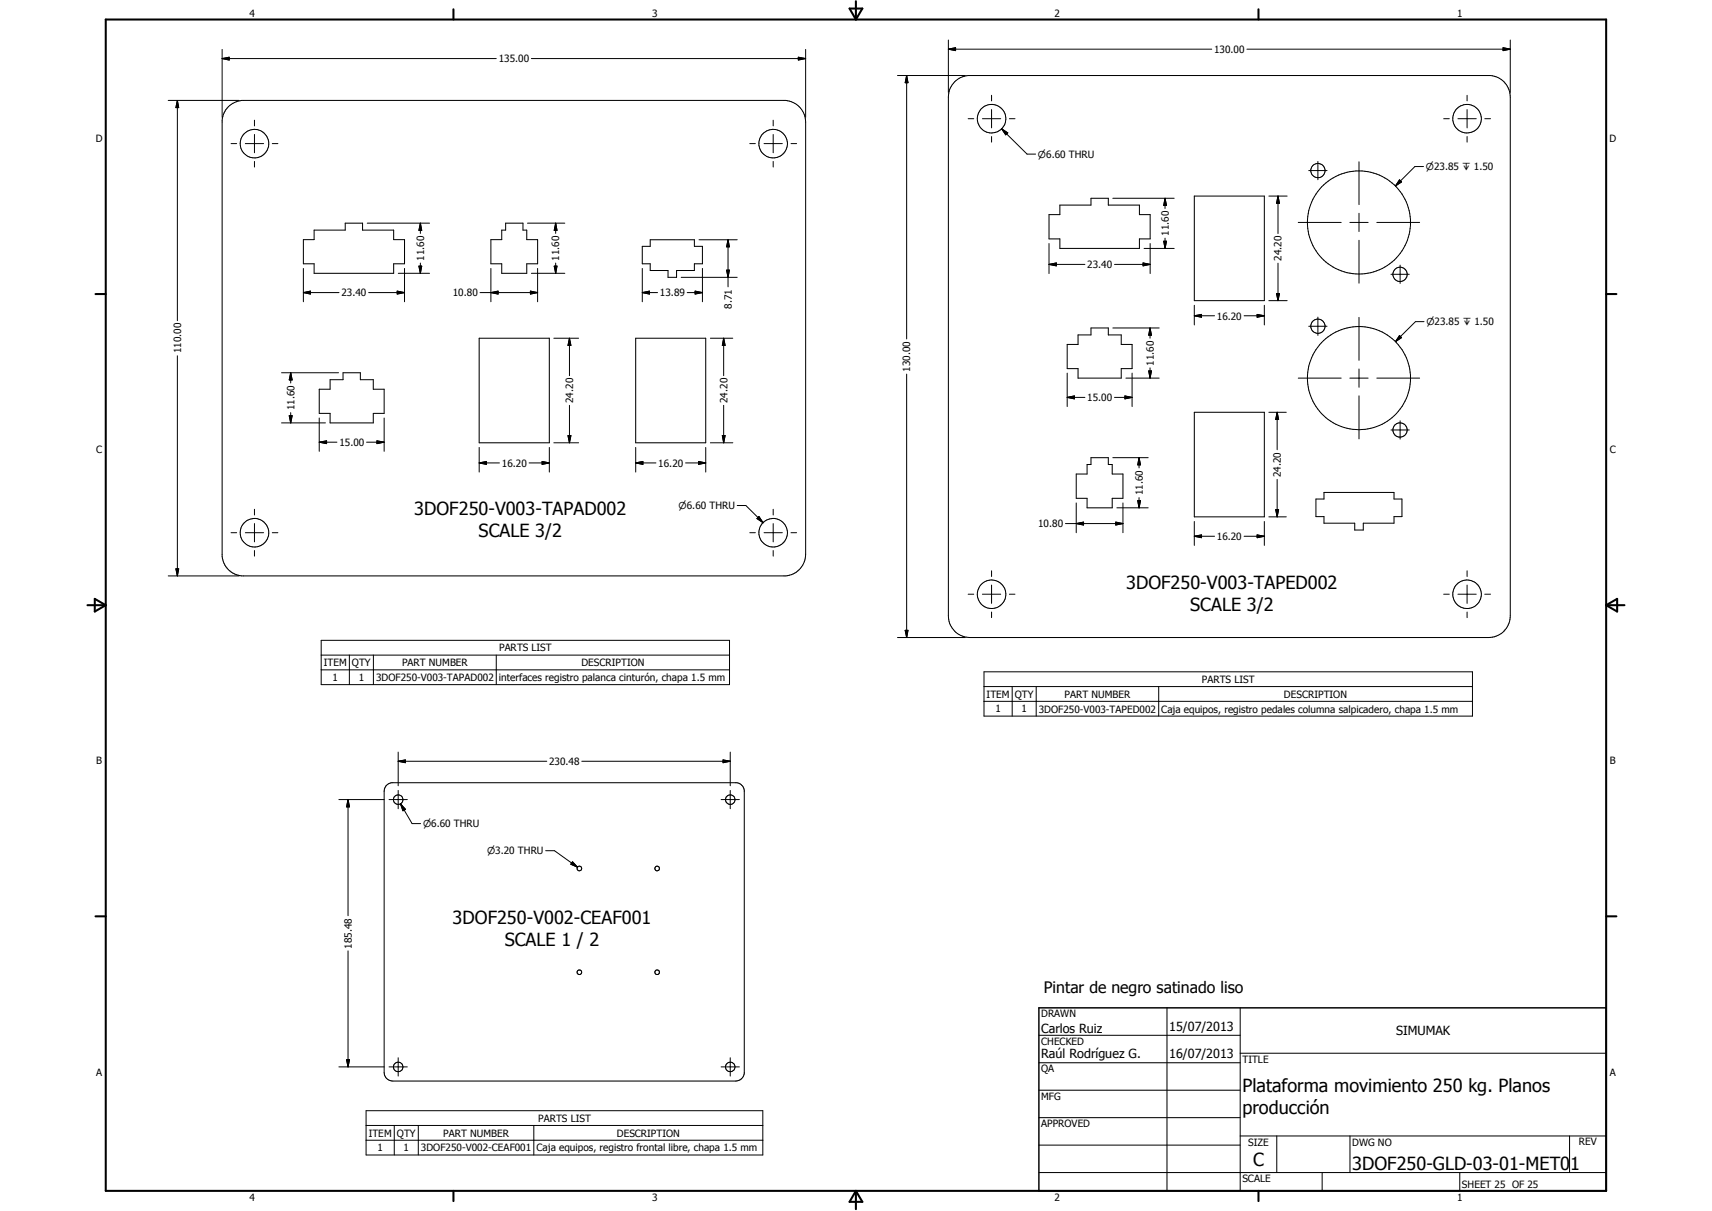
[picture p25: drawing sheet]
<svg xmlns="http://www.w3.org/2000/svg" width="594mm" height="420mm" viewBox="0 0 594 420" stroke-linecap="round" stroke-linejoin="round" font-family="sans-serif">
<defs><g id="words">
<g font-size="6.3">
<text x="143.8" y="178.7">3DOF250-V003-TAPAD002</text>
<text x="166.1" y="186.2">SCALE 3/2</text>
<text x="390.8" y="204.5">3DOF250-V003-TAPED002</text>
<text x="413" y="212">SCALE 3/2</text>
<text x="157" y="320.7">3DOF250-V002-CEAF001</text>
<text x="175.1" y="328.2">SCALE 1 / 2</text>
<text x="431.1" y="378.8">Plataforma movimiento 250 kg. Planos</text>
<text x="431.1" y="386.4">producción</text>
<text x="434.8" y="404.7">C</text>
<text x="469.2" y="406">3DOF250-GLD-03-01-MET01</text>
</g>
<text font-size="5.5" x="362.2" y="344.6">Pintar de negro satinado liso</text>
<g font-size="4.4">
<text x="361.3" y="358.4">Carlos Ruiz</text>
<text x="405.7" y="357.7">15/07/2013</text>
<text x="484.5" y="359.1">SIMUMAK</text>
<text x="361.3" y="367.1">Raúl Rodríguez G.</text>
<text x="405.7" y="367.2">16/07/2013</text>
</g>
<g font-size="3.5">
<text x="86.6" y="5.8">4</text>
<text x="226.3" y="5.8">3</text>
<text x="365.9" y="5.8">2</text>
<text x="505.6" y="5.8">1</text>
<text x="173.1" y="21.6">135.00</text>
<text x="421.3" y="18.4">130.00</text>
<text x="33.3" y="49.4">D</text>
<text x="558.5" y="49.4">D</text>
<text x="405.6" y="81.9" transform="rotate(-90 405.6 81.9)">11.60</text>
<text x="147.1" y="90.5" transform="rotate(-90 147.1 90.5)">11.60</text>
<text x="194.1" y="90.5" transform="rotate(-90 194.1 90.5)">11.60</text>
<text x="377.3" y="93">23.40</text>
<text x="444.7" y="90.6" transform="rotate(-90 444.7 90.6)">24.20</text>
<text x="118.5" y="102.8">23.40</text>
<text x="157.1" y="102.8">10.80</text>
<text x="229" y="102.8">13.89</text>
<text x="253.9" y="107.1" transform="rotate(-90 253.9 107.1)">8.71</text>
<text x="422.3" y="110.9">16.20</text>
<text x="62.9" y="122.6" transform="rotate(-90 62.9 122.6)">110.00</text>
<text x="315.8" y="129" transform="rotate(-90 315.8 129)">130.00</text>
<text x="400.4" y="126.8" transform="rotate(-90 400.4 126.8)">11.60</text>
<text x="102.2" y="142.4" transform="rotate(-90 102.2 142.4)">11.60</text>
<text x="198.9" y="139.9" transform="rotate(-90 198.9 139.9)">24.20</text>
<text x="252.4" y="139.9" transform="rotate(-90 252.4 139.9)">24.20</text>
<text x="377.3" y="139.2">15.00</text>
<text x="117.8" y="154.7">15.00</text>
<text x="33.4" y="157.3">C</text>
<text x="174.2" y="161.9">16.20</text>
<text x="228.4" y="161.9">16.20</text>
<text x="558.6" y="157.3">C</text>
<text x="444.5" y="165.6" transform="rotate(-90 444.5 165.6)">24.20</text>
<text x="396.6" y="171.9" transform="rotate(-90 396.6 171.9)">11.60</text>
<text x="360.2" y="183">10.80</text>
<text x="422.3" y="187.4">16.20</text>
<text x="173.2" y="226">PARTS LIST</text>
<text x="112.3" y="231.1">ITEM</text>
<text x="122.1" y="231.2">QTY</text>
<text x="139.5" y="231.1">PART NUMBER</text>
<text x="201.8" y="231.2">DESCRIPTION</text>
<text x="115.4" y="236.3">1</text>
<text x="124.5" y="236.3">1</text>
<text x="130.5" y="236.3">3DOF250-V003-TAPAD002</text>
<text x="173.1" y="236.4">interfaces registro palanca cinturón, chapa 1.5 mm</text>
<text x="417.1" y="236.9">PARTS LIST</text>
<text x="342.3" y="242.1">ITEM</text>
<text x="352.1" y="242.1">QTY</text>
<text x="369.4" y="242.1">PART NUMBER</text>
<text x="445.6" y="242.1">DESCRIPTION</text>
<text x="345.4" y="247.2">1</text>
<text x="354.4" y="247.2">1</text>
<text x="360.5" y="247.2">3DOF250-V003-TAPED002</text>
<text x="403" y="247.2">Caja equipos, registro pedales columna salpicadero, chapa 1.5 mm</text>
<text x="33.4" y="265.2">B</text>
<text x="190.5" y="265.4">230.48</text>
<text x="558.6" y="265.2">B</text>
<text x="122.1" y="329.1" transform="rotate(-90 122.1 329.1)">185.48</text>
<text x="361.3" y="353">DRAWN</text>
<text x="361.3" y="362.5">CHECKED</text>
<text x="431.1" y="368.7">TITLE</text>
<text x="33.4" y="373.2">A</text>
<text x="361.3" y="372.1">QA</text>
<text x="558.6" y="373.2">A</text>
<text x="361.3" y="381.6">MFG</text>
<text x="186.8" y="389.2">PARTS LIST</text>
<text x="128" y="394.3">ITEM</text>
<text x="137.7" y="394.4">QTY</text>
<text x="153.8" y="394.3">PART NUMBER</text>
<text x="214" y="394.4">DESCRIPTION</text>
<text x="361.3" y="391.1">APPROVED</text>
<text x="131" y="399.5">1</text>
<text x="140" y="399.5">1</text>
<text x="146.1" y="399.5">3DOF250-V002-CEAF001</text>
<text x="186.1" y="399.5">Caja equipos, registro frontal libre, chapa 1.5 mm</text>
<text x="433.1" y="397.5">SIZE</text>
<text x="469.2" y="397.5">DWG NO</text>
<text x="547.9" y="397.4">REV</text>
<text x="431.1" y="410.2">SCALE</text>
<text x="507.3" y="412.3">SHEET 25 OF 25</text>
<text x="86.6" y="416.7">4</text>
<text x="226.3" y="416.7">3</text>
<text x="365.9" y="416.7">2</text>
<text x="505.6" y="416.7">1</text>
</g>
<g font-size="3.3">
<text x="360.2" y="54.8">n6.60 THRU</text>
<text x="494.8" y="59.1">n23.85 x 1.50</text>
<text x="495" y="112.9">n23.85 x 1.50</text>
<text x="235.5" y="176.7">n6.60 THRU</text>
<text x="146.8" y="287">n6.60 THRU</text>
<text x="169" y="296.5">n3.20 THRU</text>
</g>
</g></defs>
<g fill="none" stroke="#000" stroke-width=".35">
<path d="M77.1 17.1v23.6M277 19.9l2.6 .4-2.6 .5zM279.6 17.1v23.6M329.1 17.1l2.5-.5v1zM329.1 13.9v18.2M329.1 17.1h91.4M432.7 17.1h91.4M521.6 16.6l2.5 .5-2.5 .5zM524.1 13.9v18.2M58.4 34.8h24.6M61.5 34.8l.5 2.5h-1zM61.5 34.8v76.5"/>
<path d="M77.1 20.3l2.4-.4v.9zM77.1 20.3h95.1M79.2 37a8.2 8.2 0 0 1 4.7-2.2h188.8a7.6 7.6 0 0 1 6.9 7.5v150a7.6 7.6 0 0 1-6.9 7.5h-188.8a7.5 7.5 0 0 1-6.8-6.8v-151.3l.7-2.5zM184.4 20.3h95.2M311.4 26.2h23.6M314.6 26.2l.5 2.5h-1zM314.6 26.2v91.4M331.3 28.4a7.5 7.5 0 0 1 4.7-2.2h181.2a7.5 7.5 0 0 1 6.9 7.5v180a7.5 7.5 0 0 1-7.5 7.5h-180a7.4 7.4 0 0 1-7.5-7.5v-180a7.2 7.2 0 0 1 2.2-5.3zM344.1 33.1v1.9M344.1 38v6.4M509.1 33.1v1.9M509.1 38v6.4"/>
<path d="M80.2 49.8h1.9M85.1 49.8h6.4M88.3 41.7v2M88.3 46.7v6.3M88.3 56v2M94.5 49.8h1.9M260.2 49.8h1.9M265.1 49.8h6.4M268.3 41.7v2M268.3 46.7v6.3M268.3 56v2M274.5 49.8h1.9"/>
<path d="M336 41.2h1.9M340.9 41.2h6.4M344.1 47.4v1.9M347.6 44.7l2.1 1.4-.7 .7zM347.6 44.7l8.8 8.8h3M350.3 41.2h1.9M454.1 59.2h6.4M457.3 56v6.4M471.6 56.1v14.9M494 57.8h-3l-6.8 6.7M501 41.2h1.9M505.9 41.2h6.4"/>
<path d="M509.1 47.4v1.9M515.2 41.2h2M127.4 77.4h21.6M145.9 77.4l.4 2.5h-.9zM145.9 77.4v3.6M175.5 77.4h6v2.4h1.3v3.3h3.8v8.4h-3.8v3.3h-8.7v-3.3h-3.8v-8.4h3.8v-3.3h1.4zM183 77.4h13M192.8 77.4l.5 2.5h-1zM192.8 77.4v3.6M364 74.5h3.8v-3.3h10.8v-2.4h6v2.4h10.8v3.3h3.7v8.4h-3.7v3.3h-27.6v-3.3h-3.8zM386.2 68.8h21.3M404.3 68.8l.5 2.5h-1z"/>
<path d="M404.3 68.8v3.5M414.4 68h24.3v36.3h-24.3zM440.3 68h6.4M443.5 68l.5 2.5h-1zM443.5 68v13M450.5 77.2h14.9M468.4 77.2h6.4M471.6 74v6.3M477.8 77.2h14.8M485.6 62.4l.8 .7-2.2 1.4zM105.3 83.1h3.7v-3.3h10.8v-2.4h6v2.4h10.8v3.3h3.8v8.4h-3.8v3.3h-27.6v-3.3h-3.7zM105.3 93.1v11.6"/>
<path d="M138.2 94.8h10.8M140.4 93.1v11.6M145.4 92.3h.9l-.4 2.5zM145.9 91.3v3.5M170.3 93.1v11.6M184.4 94.8h11.6M186.6 93.1v11.6M192.3 92.3h1l-.5 2.5zM192.8 91.3v3.5M222.9 85.5h2.7v-2.3h15.4v2.3h2.7v6h-2.7v2.4h-6.2v2.3h-3v-2.3h-6.2v-2.4h-2.7zM222.9 93.1v11.6M236.4 96.2h19.4"/>
<path d="M242.6 83.2h13.2M243.7 93.1v11.6M252.1 93.7h1l-.5 2.5zM252.6 83.2l.5 2.4h-1zM252.6 83.2v16.3M364 91.7l2.6-.5v1zM364 84.5v10.4M364 91.7h12.5M386.8 91.7h12.3M396.7 91.2l2.4 .5-2.4 .5zM397 86.2h10.5M399.1 84.5v10.4"/>
<path d="M403.8 83.7h1l-.5 2.5zM404.3 82.6v3.6M443.5 91.3v13M471.6 83.4v14.9M482.7 95.2h6.3M485.9 92v6.3M105.3 101.5l2.4-.5v1zM105.3 101.5h12.3M127.9 101.5h12.5M137.8 101l2.6 .5-2.6 .5zM166.3 117.3h24.3v36.3h-24.3zM166.6 101.5h20"/>
<path d="M170.3 101.5l2.5-.5v1zM184.1 101l2.5 .5-2.5 .5zM192.2 117.3h8.6M197.6 117.3l.5 2.5h-1zM197.6 117.3v13M220.6 117.3h24.3v36.3h-24.3zM222.9 101.5l2.5-.5v1zM222.9 101.5h5.3M238.5 101.5h5.2M241.2 101l2.5 .5-2.5 .5zM246.5 117.3h7.8M251.1 117.3l.5 2.5h-1z"/>
<path d="M251.1 117.3v13M370.3 119.5h3.8v-3.3h4.5v-2.4h6v2.4h4.5v3.3h3.7v8.4h-3.7v3.3h-15v-3.3h-3.8zM386.2 113.8h16M399.1 113.8l.5 2.5h-1zM399.1 113.8v3.5M414.4 109.6l2.5-.5v1zM414.4 105.9v6.8M414.4 109.6h7.1M431.7 109.6h7M436.2 109.1l2.5 .5-2.5 .5zM438.7 105.9v6.8M440.3 104.3h6.4"/>
<path d="M443 101.9h1l-.5 2.4zM454.1 113.2h6.4M457.3 110v6.4M471.6 110.1v14.9M485.6 116.4l.8 .7-2.2 1.4zM494.1 111.6h-2.9l-7 6.9M61.5 123.4v76.4M97.7 129.3h19.8M100.9 129.3l.5 2.5h-1zM100.9 129.3v3.6M110.8 135h3.7v-3.3h4.5v-2.4h6v2.4h4.5v3.3h3.8v8.4h-3.8v3.3h-15v-3.3h-3.7zM314.6 129.8v91.4"/>
<path d="M370.3 137.9l2.5-.5v1zM370.3 129.5v11.6M370.3 137.9h6.2M386.8 137.9h6M390.3 137.4l2.5 .5-2.5 .5zM390.7 131.2h11.5M392.8 129.5v11.6M398.6 128.7h1l-.5 2.5zM399.1 127.6v3.6M450.5 131.2h14.9M468.4 131.2h6.4M471.6 128v6.4"/>
<path d="M471.6 137.3v15M477.8 131.2h14.8M97.7 146.7h15.2M100.4 144.2h1l-.5 2.5zM100.9 143.2v3.5M110.8 153.4l2.5-.4v.9zM110.8 145v11.6M110.8 153.4h6.1M127.2 153.4h6.1M130.8 153l2.5 .4-2.5 .5zM133.3 145v11.6M166.3 155.2v8.6"/>
<path d="M190.6 155.2v8.6M192.2 153.6h8.6M197.1 151.1h1l-.5 2.5zM197.6 140.6v13M220.6 155.2v8.6M244.9 155.2v8.6M246.5 153.6h7.8M250.6 151.1h1l-.5 2.5zM251.1 140.6v13M378.6 158.8h6v2.4h1.3v3.3h3.8v8.4h-3.8v3.3h-8.7v-3.3h-3.7v-8.4h3.7v-3.3h1.4zM386.2 158.8h12.2M395.3 158.8l.5 2.5h-1z"/>
<path d="M395.3 158.8v3.5M414.4 143h24.3v36.3h-24.3zM440.3 143h6.1M443.2 143l.5 2.5h-1zM443.2 143v13M482.7 149.2h6.3M485.9 146v6.4M88.3 176.7v2M166.3 160.6l2.5-.5v1zM166.3 160.6h7M183.6 160.6h7M188.1 160.1l2.5 .5-2.5 .5z"/>
<path d="M220.6 160.6l2.5-.5v1zM220.6 160.6h7M237.9 160.6h7M242.4 160.1l2.5 .5-2.5 .5zM255.8 175.4h3l6 6M263.3 179.2l1.5 2.2-2.1-1.5zM268.3 176.7v2M373.5 174.5v10.3M387.6 176.2h10.8M389.7 174.5v10.3M394.8 173.7h1l-.5 2.5zM395.3 172.6v3.6"/>
<path d="M440.3 179.3h6.1M442.7 176.8h1l-.5 2.5zM443.2 166.3v13M456.6 173.1h2.8v-2.2h24.3v2.2h2.8v6.1h-2.8v2.3h-10.6v2.4h-3v-2.4h-10.7v-2.3h-2.8zM58.4 199.8h24.6M61 197.4h1l-.5 2.4zM80.2 184.8h1.9M85.1 184.8h6.4M88.3 181.7v6.3M88.3 191v2M94.5 184.8h1.9M260.2 184.8h1.9"/>
<path d="M265.1 184.8h6.4M268.3 181.7v6.3M268.3 191v2M274.5 184.8h1.9M344.1 198v2M369.7 181.7h20M373.5 181.7l2.5-.6v1.1zM387.2 181.1l2.5 .6-2.5 .5zM414.4 186.1l2.5-.5v1zM414.4 180.9v8.3M414.4 186.1h7.1M431.7 186.1h7"/>
<path d="M436.2 185.6l2.5 .5-2.5 .5zM438.7 180.9v8.3M509.1 198v2M314.1 218.7h1l-.5 2.5zM336 206.2h1.9M340.9 206.2h6.4M344.1 203v6.3M344.1 212.3v2M350.3 206.2h1.9M501 206.2h1.9M505.9 206.2h6.4M509.1 203v6.3"/>
<path d="M509.1 212.3v2M515.2 206.2h2M111.5 222.2h141.6v15.3h-141.6zM111.5 227.3h141.6M111.5 232.4h141.6M121.2 227.3v10.2M129.6 227.3v10.2M172.2 227.3v10.2M311.4 221.2h23.6M341.5 233.1h169.5v15.4h-169.5zM341.5 238.2h169.5M351.2 238.2v10.3"/>
<path d="M359.6 238.2v10.3M402.1 238.2v10.3M341.5 243.3h169.5M117.6 277.4h15.7M120.8 277.4l.5 2.6h-1zM120.8 277.4v40.3M134.1 272.5l1.8-.9h119.8a3.2 3.2 0 0 1 2.6 2.6v98.2a3 3 0 0 1-3 2.7h-119a3 3 0 0 1-3-3v-97.5l.2-1.2zM135 277.4h6.3M138.2 264.1l2.5-.4v.9zM138.2 264.1h51.5M138.2 260.9v11.7M138.2 274.2v6.4"/>
<path d="M139 278.9l1.7 1.9-.9 .5zM139 278.9l4 6.8h3M201.9 264.1h51.5M250.2 277.4h6.4M250.9 263.7l2.5 .4-2.5 .5zM253.4 260.9v11.7M253.4 274.2v6.4M189.4 295.1h3l8 5.8M198.7 299l1.7 1.9-2.3-1.1zM120.8 329.9v40.3M360.5 359.2h69.9M405 349.7v63.5"/>
<path d="M430.4 349.7v63.5M117.6 370.2h15.7M120.3 367.7h1l-.5 2.5zM135 370.2h6.3M138.2 367v6.3M250.2 370.2h6.4M253.4 367v6.3M360.5 368.7h69.9M360.5 378.2h69.9M430.4 365.4h127M127 385.4h137.7v15.3h-137.7zM127 390.5h137.7"/>
<path d="M127 395.6h137.7M136.8 390.5v10.2M145.2 390.5v10.2M185.2 390.5v10.2M360.5 387.8h69.9M360.5 397.3h69.9M430.4 394.1h127M443.1 394.1v12.7M468.5 394.1v12.7M544.7 394.1v12.7M360.5 406.8h196.9M458.8 406.8v6.4"/>
<path d="M506.6 406.8v6.4"/>
<circle cx="88.3" cy="49.8" r="5"/>
<circle cx="268.3" cy="49.8" r="5"/>
<circle cx="344.1" cy="41.2" r="5"/>
<circle cx="457.3" cy="59.2" r="2.49"/>
<circle cx="509.1" cy="41.2" r="5"/>
<circle cx="471.6" cy="77.2" r="17.9"/>
<circle cx="485.8" cy="95.2" r="2.49"/>
<circle cx="457.3" cy="113.2" r="2.48"/>
<circle cx="471.6" cy="131.2" r="17.9"/>
<circle cx="485.8" cy="149.2" r="2.47"/>
<circle cx="88.3" cy="184.8" r="5"/>
<circle cx="268.3" cy="184.8" r="5"/>
<circle cx="344.1" cy="206.2" r="4.9"/>
<circle cx="509.1" cy="206.2" r="5"/>
<circle cx="138.2" cy="277.4" r="1.66"/>
<circle cx="253.4" cy="277.4" r="1.65"/>
<circle cx="201" cy="301.3" r=".79"/>
<circle cx="228" cy="301.3" r=".8"/>
<circle cx="201" cy="337.3" r=".8"/>
<circle cx="228" cy="337.3" r=".79"/>
<circle cx="138.2" cy="370.2" r="1.65"/>
<circle cx="253.4" cy="370.2" r="1.65"/>
</g>
<g fill="none" stroke="#000" stroke-width=".71">
<path d="M36.7 6.8h520.7v406.4h-520.7zM157.3 3.2v3.6M294.8 3h4.4l-2.2 3.8zM297 .4v6.4M436.7 3.2v3.6M33.1 102h3.6M557.4 102h3.5M30.3 210h6.4M32.9 207.8l3.8 2.2-3.8 2.2zM557.4 210h6.3M557.4 210l3.8-2.2v4.4zM33.1 317.9h3.6"/>
<path d="M557.4 317.9h3.5M157.3 413.2v3.5M297 413.2v6.3M297 413.2l2.2 3.8h-4.4zM436.7 413.2v3.5"/>
</g>
<path d="M360.5 349.7h196.9v63.5h-196.9z" fill="none" stroke="#000" stroke-width=".51"/>
<g fill="#000">
<path d="M77.1 20.3l2.4-.4v.9zM329.1 17.1l2.5-.5v1zM521.6 16.6l2.5 .5-2.5 .5zM61.5 34.8l.5 2.5h-1zM277 19.9l2.6 .4-2.6 .5zM314.6 26.2l.5 2.5h-1zM347.6 44.7l2.1 1.4-.7 .7zM145.9 77.4l.4 2.5h-.9zM192.8 77.4l.5 2.5h-1zM404.3 68.8l.5 2.5h-1zM443.5 68l.5 2.5h-1zM485.6 62.4l.8 .7-2.2 1.4z"/>
<path d="M145.4 92.3h.9l-.4 2.5zM192.3 92.3h1l-.5 2.5zM252.1 93.7h1l-.5 2.5zM252.6 83.2l.5 2.4h-1zM364 91.7l2.6-.5v1zM396.7 91.2l2.4 .5-2.4 .5zM403.8 83.7h1l-.5 2.5zM105.3 101.5l2.4-.5v1zM137.8 101l2.6 .5-2.6 .5zM170.3 101.5l2.5-.5v1zM184.1 101l2.5 .5-2.5 .5zM197.6 117.3l.5 2.5h-1z"/>
<path d="M222.9 101.5l2.5-.5v1zM241.2 101l2.5 .5-2.5 .5zM251.1 117.3l.5 2.5h-1zM399.1 113.8l.5 2.5h-1zM414.4 109.6l2.5-.5v1zM436.2 109.1l2.5 .5-2.5 .5zM443 101.9h1l-.5 2.4zM485.6 116.4l.8 .7-2.2 1.4zM100.9 129.3l.5 2.5h-1zM370.3 137.9l2.5-.5v1zM390.3 137.4l2.5 .5-2.5 .5zM398.6 128.7h1l-.5 2.5z"/>
<path d="M100.4 144.2h1l-.5 2.5zM110.8 153.4l2.5-.4v.9zM130.8 153l2.5 .4-2.5 .5zM197.1 151.1h1l-.5 2.5zM250.6 151.1h1l-.5 2.5zM443.2 143l.5 2.5h-1zM166.3 160.6l2.5-.5v1zM188.1 160.1l2.5 .5-2.5 .5zM220.6 160.6l2.5-.5v1zM242.4 160.1l2.5 .5-2.5 .5zM263.3 179.2l1.5 2.2-2.1-1.5zM394.8 173.7h1l-.5 2.5z"/>
<path d="M395.3 158.8l.5 2.5h-1zM442.7 176.8h1l-.5 2.5zM61 197.4h1l-.5 2.4zM373.5 181.7l2.5-.6v1.1zM387.2 181.1l2.5 .6-2.5 .5zM414.4 186.1l2.5-.5v1zM436.2 185.6l2.5 .5-2.5 .5zM314.1 218.7h1l-.5 2.5zM120.8 277.4l.5 2.6h-1zM138.2 264.1l2.5-.4v.9zM250.9 263.7l2.5 .4-2.5 .5zM139 278.9l1.7 1.9-.9 .5z"/>
<path d="M198.7 299l1.7 1.9-2.3-1.1zM120.3 367.7h1l-.5 2.5z"/>
</g>
<use href="#words"/>
</svg>
